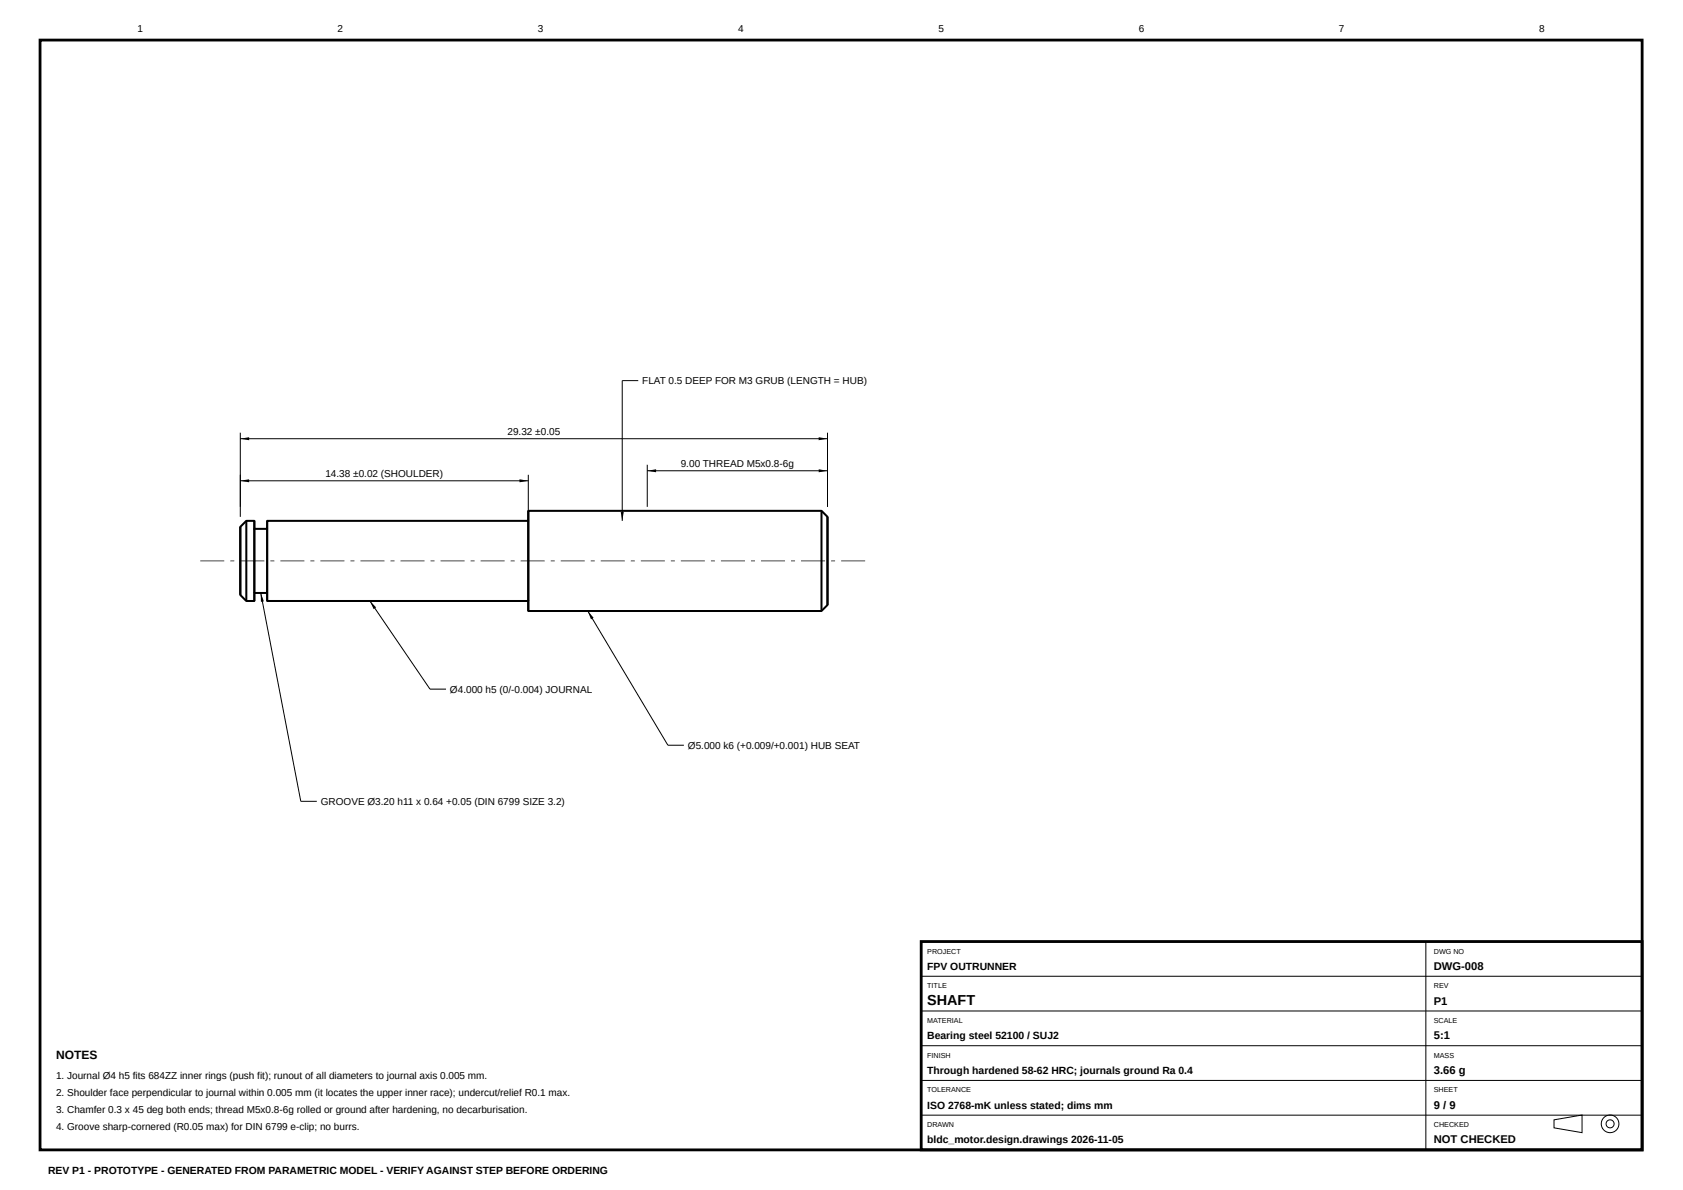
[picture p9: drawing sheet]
<svg xmlns="http://www.w3.org/2000/svg" width="420mm" height="297mm" viewBox="0 0 420 297" stroke-linecap="round" stroke-linejoin="round" font-family="sans-serif">
<defs><g id="words">
<text font-size="3.6" x="231.5" y="250.7">SHAFT</text>
<text font-size="3" x="14" y="264.2">NOTES</text>
<g font-size="2.8">
<text x="358" y="242.1">DWG-008</text>
<text x="358" y="250.7">P1</text>
<text x="358" y="259.4">5:1</text>
<text x="358" y="268.1">3.66 g</text>
<text x="358" y="276.7">9 / 9</text>
<text x="358" y="285.4">NOT CHECKED</text>
</g>
<g font-size="2.6">
<text x="231.5" y="242.1">FPV OUTRUNNER</text>
<text x="231.5" y="259.4">Bearing steel 52100 / SUJ2</text>
<text x="231.5" y="268.1">Through hardened 58-62 HRC; journals ground Ra 0.4</text>
<text x="231.5" y="276.7">ISO 2768-mK unless stated; dims mm</text>
<text x="231.5" y="285.4">bldc_motor.design.drawings 2026-11-05</text>
<text x="12" y="293">REV P1 - PROTOTYPE - GENERATED FROM PARAMETRIC MODEL - VERIFY AGAINST STEP BEFORE ORDERING</text>
</g>
<g font-size="2.5">
<text x="34.3" y="8">1</text>
<text x="84.3" y="8">2</text>
<text x="134.3" y="8">3</text>
<text x="184.3" y="8">4</text>
<text x="234.3" y="8">5</text>
<text x="284.3" y="8">6</text>
<text x="334.3" y="8">7</text>
<text x="384.3" y="8">8</text>
<text x="160.4" y="95.9">FLAT 0.5 DEEP FOR M3 GRUB (LENGTH = HUB)</text>
<text x="126.7" y="108.5">29.32 ±0.05</text>
<text x="81.2" y="119">14.38 ±0.02 (SHOULDER)</text>
<text x="170" y="116.5">9.00 THREAD M5x0.8-6g</text>
<text x="112.4" y="172.9">Ø4.000 h5 (0/-0.004) JOURNAL</text>
<text x="171.8" y="186.9">Ø5.000 k6 (+0.009/+0.001) HUB SEAT</text>
<text x="80.1" y="200.9">GROOVE Ø3.20 h11 x 0.64 +0.05 (DIN 6799 SIZE 3.2)</text>
<text x="14" y="269.4">1. Journal Ø4 h5 fits 684ZZ inner rings (push fit); runout of all diameters to journal axis 0.005 mm.</text>
<text x="14" y="273.6">2. Shoulder face perpendicular to journal within 0.005 mm (it locates the upper inner race); undercut/relief R0.1 max.</text>
<text x="14" y="277.8">3. Chamfer 0.3 x 45 deg both ends; thread M5x0.8-6g rolled or ground after hardening, no decarburisation.</text>
<text x="14" y="282">4. Groove sharp-cornered (R0.05 max) for DIN 6799 e-clip; no burrs.</text>
</g>
<g font-size="1.8">
<text x="231.5" y="238">PROJECT</text>
<text x="358" y="238">DWG NO</text>
<text x="231.5" y="246.7">TITLE</text>
<text x="358" y="246.7">REV</text>
<text x="231.5" y="255.3">MATERIAL</text>
<text x="358" y="255.3">SCALE</text>
<text x="231.5" y="264">FINISH</text>
<text x="358" y="264">MASS</text>
<text x="231.5" y="272.7">TOLERANCE</text>
<text x="358" y="272.7">SHEET</text>
<text x="231.5" y="281.3">DRAWN</text>
<text x="358" y="281.3">CHECKED</text>
</g>
</g></defs>
<path d="M10 10h400v277h-400zM230 235h180v52h-180z" fill="none" stroke="#000" stroke-width=".7" stroke-linecap="butt"/>
<path d="M60 131.5l1.5-1.5h2v2h3.2v-2h65.2v-2.5h73.2l1.5 1.5v22l-1.5 1.5h-73.2v-2.5h-65.2v-2h-3.2v2h-2l-1.5-1.5zM60 131.5v17M61.5 130v20M63.5 130v20M66.7 130v20M131.9 127.5v25M205.1 127.5v25M206.6 129v22" fill="none" stroke="#000" stroke-width=".5"/>
<g fill="#000">
<path d="M60 109.5l2.2-.4v.8zM60 120l2.2-.4v.8zM129.7 119.6l2.2 .4-2.2 .4zM161.6 117.5l2.2-.4v.8zM204.4 109.1l2.2 .4-2.2 .4zM204.4 117.1l2.2 .4-2.2 .4zM155 127.8h.7l-.3 2.2zM65.1 148l.8 2.1-.8 .1zM92.4 150l1.5 1.6-.6 .4zM146.8 152.5l1.4 1.7-.6 .4z"/>
<path d="M50 139.9h6v.2h-6zM57.5 139.9h1v.2h-1zM60 139.9h6v.2h-6zM67.5 139.9h1v.2h-1zM70 139.9h6v.2h-6zM77.5 139.9h1v.2h-1zM80 139.9h6v.2h-6zM87.5 139.9h1v.2h-1zM90 139.9h6v.2h-6zM97.5 139.9h1v.2h-1zM100 139.9h6v.2h-6zM107.5 139.9h1v.2h-1zM110 139.9h6v.2h-6zM117.5 139.9h1v.2h-1zM120 139.9h6v.2h-6zM127.5 139.9h1v.2h-1zM130 139.9h6v.2h-6zM137.5 139.9h1v.2h-1zM140 139.9h6v.2h-6zM147.5 139.9h1v.2h-1zM150 139.9h6v.2h-6zM157.5 139.9h1v.2h-1zM160 139.9h6v.2h-6zM167.5 139.9h1v.2h-1zM170 139.9h6v.2h-6zM177.5 139.9h1v.2h-1zM180 139.9h6v.2h-6zM187.5 139.9h1v.2h-1zM190 139.9h6v.2h-6zM197.5 139.9h1v.2h-1zM200 139.9h6v.2h-6zM207.5 139.9h1v.2h-1zM210 139.9h6v.2h-6z"/>
</g>
<g fill="none" stroke="#000" stroke-width=".25">
<path d="M159.4 95h-4v35M60 108v21M60 109.5h146.6M60 120h71.9M131.9 118.5v10.5M161.6 116v10.5M161.6 117.5h45M206.6 108v18.5M65.1 148l10 52h4M92.4 150l15 22h4M146.8 152.5l20 33.5h4M356 235v52"/>
<path d="M230 243.7h180M230 252.3h180M230 261h180M230 269.7h180M230 278.3h180M388 279.5l7-1.2v4.4l-7-1.2z"/>
<circle cx="402" cy="280.5" r="1"/>
<circle cx="402" cy="280.5" r="2.2"/>
</g>
<use href="#words"/>
</svg>
